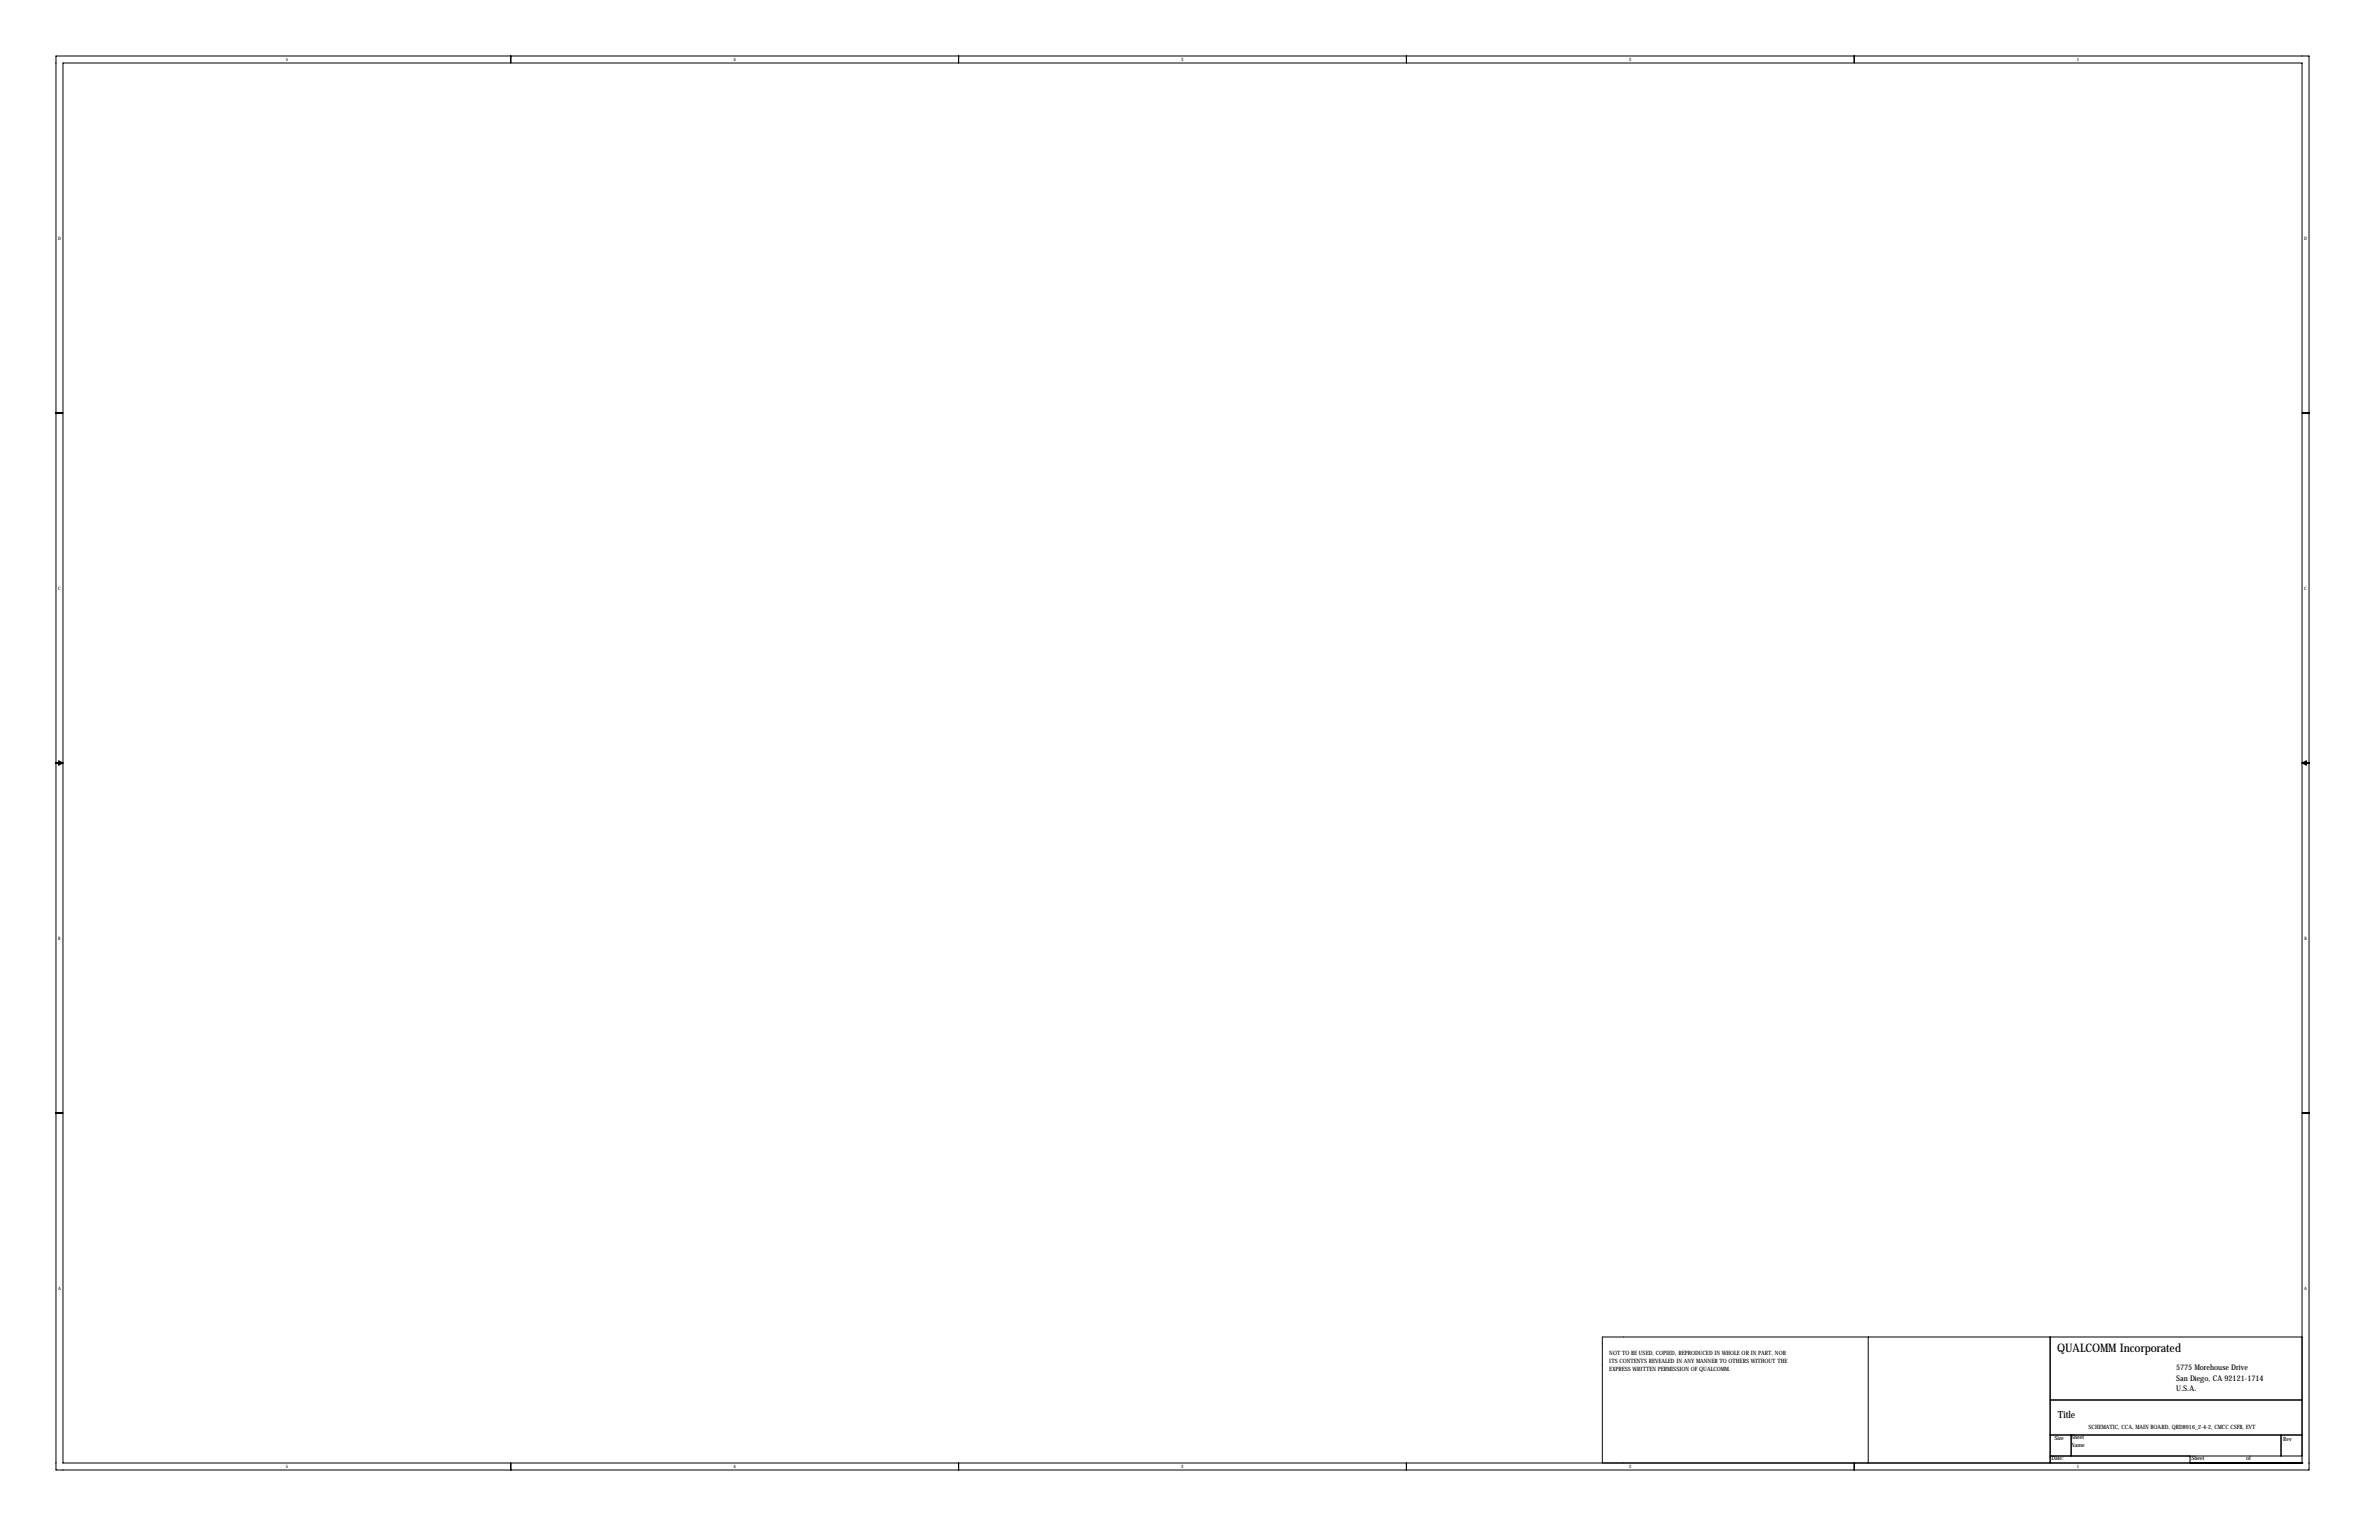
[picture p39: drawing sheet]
<svg xmlns="http://www.w3.org/2000/svg" width="864mm" height="559mm" viewBox="0 0 864 559" stroke-linecap="round" stroke-linejoin="round" font-family="sans-serif">
<defs><g id="words">
<text font-size="4.3" x="746.8" y="490.7">QUALCOMM Incorporated</text>
<text font-size="3.6" x="747" y="514.6">Title</text>
<g font-size="2.8">
<text x="789.9" y="497.3">5775 Morehouse Drive</text>
<text x="789.9" y="501.1">San Diego, CA 92121-1714</text>
<text x="789.9" y="504.8">U.S.A.</text>
</g>
<g font-size="2.1">
<text x="584.2" y="491.7">NOT TO BE USED, COPIED, REPRODUCED IN WHOLE OR IN PART, NOR</text>
<text x="584.2" y="497.3">EXPRESS WRITTEN PERMISSION OF QUALCOMM.</text>
<text x="584.2" y="494.5">ITS CONTENTS REVEALED IN ANY MANNER TO OTHERS WITHOUT THE</text>
<text x="758.2" y="518.4">SCHEMATIC, CCA, MAIN BOARD, QRD8916_2-4-2, CMCC CSFB, EVT</text>
<text x="745.7" y="522.4">Size</text>
<text x="751.8" y="525">Name</text>
<text x="751.8" y="522.2">Sheet</text>
<text x="828.8" y="522.7">Rev</text>
<text x="744.7" y="529.8">Date:</text>
<text x="795.5" y="529.8">Sheet</text>
<text x="815.3" y="529.8">of</text>
</g>
<g font-size="1.7">
<text x="103.7" y="22.2">5</text>
<text x="266.3" y="22.2">4</text>
<text x="428.8" y="22.2">3</text>
<text x="591.4" y="22.2">2</text>
<text x="754" y="22.2">1</text>
<text x="21.1" y="86.9">D</text>
<text x="836.4" y="86.9">D</text>
<text x="21.1" y="213.9">C</text>
<text x="836.5" y="213.9">C</text>
<text x="21.2" y="340.9">B</text>
<text x="836.5" y="340.9">B</text>
<text x="21.1" y="467.9">A</text>
<text x="836.4" y="467.9">A</text>
<text x="103.7" y="532.7">5</text>
<text x="266.3" y="532.7">4</text>
<text x="428.8" y="532.7">3</text>
<text x="591.4" y="532.7">2</text>
<text x="754" y="532.7">1</text>
</g>
</g></defs>
<g fill="none" stroke="#000" stroke-width=".36">
<path d="M20.3 20.3h817.9v513.1h-817.9zM22.9 22.9h812.8v508h-812.8zM185.4 20.3v2.6M348 20.3v2.6M510.5 20.3v2.6M673.1 20.3v2.6M20.3 149.9h2.6M835.7 149.9h2.5M20.3 276.9h2.6M21.3 276.1l1.6 .8-1.6 .7zM835.7 276.9h2.5M835.7 276.9l1.5-.8v1.5z"/>
<path d="M20.3 403.9h2.6M835.7 403.9h2.5M678.2 485.1v45.8M744.2 485.1v45.8M835.7 485.1h-254v45.8M744.2 508h91.5M185.4 530.9v2.5M348 530.9v2.5M510.5 530.9v2.5M673.1 530.9v2.5M744.2 520.7h91.5M744.2 528.3h91.5"/>
<path d="M751.8 520.7v7.6M795 530.9h.1M795 528.3v2.6M828 520.7v7.6M835.7 530.9h.1"/>
</g>
<use href="#words"/>
</svg>
